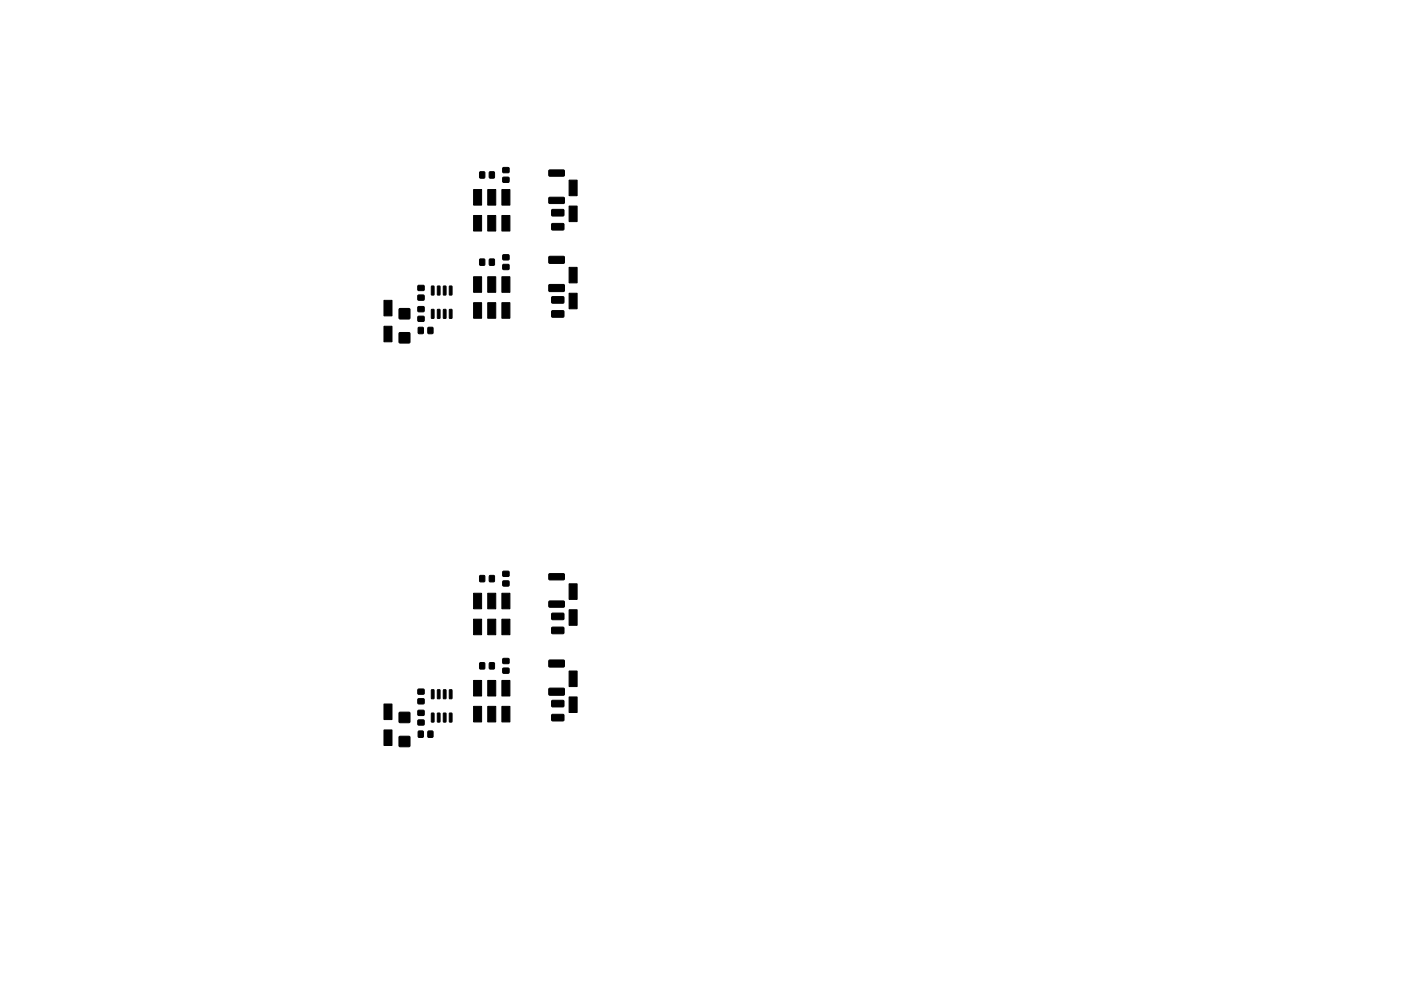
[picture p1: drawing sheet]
<svg xmlns="http://www.w3.org/2000/svg" width="297mm" height="210mm" viewBox="0 0 297 210" stroke-linecap="round" stroke-linejoin="round" font-family="sans-serif">
<g fill="#000" stroke="#000" stroke-width=".21">
<path d="M101.7 36.5h1.1l-.1 1.3-1-.1zM103.8 36.5h1v1.3l-1-.1zM106.6 35.6h1.3v1h-1.2zM106.6 37.6h1.3v1l-1.2 .1zM116.4 36.1h3.1l.2 .2v.9l-.2 .2h-3l-.2-.2zM100.4 58.7h1.7v3.3h-1.7zM100.4 45.7h1.7v3.3h-1.7zM100.4 40.2h1.7v3.3h-1.7zM101.7 55h1.1l-.1 1.3-1-.1zM103.8 55h1v1.3l-1-.1zM103.4 40.2h1.7v3.3h-1.7zM103.4 45.7h1.7v3.3h-1.7z"/>
<path d="M106.6 54.1h1.3v1h-1.2zM106.6 56.1h1.3v1l-1.2 .1zM106.4 40.2h1.7v3.3h-1.7zM106.4 45.7h1.7v3.3h-1.7zM117 47.5l2.5-.1 .1 .2v1.1l-.3 .1h-2.2l-.2-.2zM117 44.5l2.5-.1 .1 .2v1.1l-.3 .1h-2.2l-.2-.2zM116.4 54.4h3.1l.2 .2v1.1l-.3 .2h-2.9l-.2-.2zM116.4 41.9h3.1l.2 .2v.9l-.2 .2h-3l-.2-.2zM120.7 38.2h1.7v3.3h-1.7zM120.7 43.7h1.7v3.3h-1.7zM81.4 69.2h1.7v3.3h-1.7zM81.4 63.7h1.7v3.3h-1.7z"/>
<path d="M84.7 70.6h2.2v2.1h-2.2zM84.7 65.5h2.2v2.1h-2.2zM88.7 69.5h1v1.3l-1-.1zM88.6 67.1h1.3v1l-1.2 .1zM88.6 65.1h1.3v1h-1.2zM88.6 60.6h1.3v1h-1.2zM88.6 62.6h1.3v1l-1.2 .1zM90.8 69.5h1l-.1 1.3-1-.1zM91.5 65.7h.5v1.7l-.1 .2-.5-.2zM91.5 60.7l.5 .1v1.7l-.1 .1-.5-.1zM92.8 65.7h.5v1.7l-.1 .2-.5-.2zM92.8 60.7l.5 .1v1.7l-.1 .1-.5-.1z"/>
<path d="M94 65.7h.6v1.7l-.1 .2-.5-.2zM94 60.7l.6 .1v1.7l-.1 .1-.5-.1zM95.3 65.7h.5v1.7l-.1 .2-.4-.2zM95.3 60.7l.5 .1v1.7l-.1 .1-.4-.1zM100.4 64.2h1.7v3.3h-1.7zM103.4 58.7h1.7v3.3h-1.7zM103.4 64.2h1.7v3.3h-1.7zM106.4 64.2h1.7v3.3h-1.7zM106.4 58.7h1.7v3.3h-1.7zM117 66l2.5-.1 .1 .2v1.1l-.3 .1h-2.2l-.2-.2zM117 63l2.5-.1 .1 .2v1.1l-.3 .1h-2.2l-.2-.2zM116.4 60.4h3.1l.2 .2v1.1l-.2 .2-3-.1-.2-.2z"/>
<path d="M120.7 62.2h1.7v3.3h-1.7zM120.7 56.7h1.7v3.3h-1.7zM100.4 125.9h1.7v3.3h-1.7zM100.4 131.4h1.7v3.3h-1.7zM101.7 122.1l1.1 .1-.1 1.2h-1zM103.8 122.1l1 .1v1.2h-1zM103.4 131.4h1.7v3.3h-1.7zM103.4 125.9h1.7v3.3h-1.7zM106.6 139.7h1.3v1l-1.2 .1zM106.6 123.3h1.3v1h-1.2zM106.6 121.2h1.3v1l-1.2 .1zM106.4 131.4h1.7v3.3h-1.7z"/>
<path d="M106.4 125.9h1.7v3.3h-1.7zM117 130.1h2.5l.1 .2v1.1l-.3 .1h-2.2l-.2-.3zM117 133.1h2.5l.1 .2v1l-.3 .2-2.2-.1-.2-.2zM116.4 127.6l3.1-.1 .2 .2v1l-.2 .1h-3l-.2-.2zM116.4 121.8l3.1-.1 .2 .2v1l-.2 .1h-3l-.2-.2zM120.7 129.4h1.7v3.3h-1.7zM120.7 123.9h1.7v3.3h-1.7zM81.4 149.4h1.7v3.3h-1.7zM81.4 154.9h1.7v3.3h-1.7zM84.7 151.2h2.2v2.1h-2.2zM84.7 156.3h2.2v2.1h-2.2zM88.7 155.1l1 .1v1.2h-1z"/>
<path d="M88.6 148.3h1.3v1h-1.2zM88.6 146.2h1.3v1l-1.2 .1zM88.6 150.7h1.3v1l-1.2 .1zM88.6 152.8h1.3v1h-1.2zM90.8 155.1l1 .1-.1 1.2h-1zM91.5 146.4h.5v1.7l-.1 .2-.5-.2zM91.5 151.3l.5 .1v1.7l-.1 .1-.5-.1zM92.8 146.4h.5v1.7l-.1 .2-.5-.2zM92.8 151.3l.5 .1v1.7l-.1 .1-.5-.1zM94 146.4h.6v1.7l-.1 .2-.5-.2zM94 151.3l.6 .1v1.7l-.1 .1-.5-.1zM95.3 146.4h.5v1.7l-.1 .2-.4-.2z"/>
<path d="M95.3 151.3l.5 .1v1.7l-.1 .1-.4-.1zM100.4 144.4h1.7v3.3h-1.7zM100.4 149.9h1.7v3.3h-1.7zM101.7 140.6l1.1 .1-.1 1.2h-1zM103.8 140.6l1 .1v1.2h-1zM103.4 149.9h1.7v3.3h-1.7zM103.4 144.4h1.7v3.3h-1.7zM106.6 141.8h1.3v1h-1.2zM106.4 144.4h1.7v3.3h-1.7zM106.4 149.9h1.7v3.3h-1.7zM117 148.6h2.5l.1 .2v1.1l-.3 .1h-2.2l-.2-.3zM117 151.6h2.5l.1 .2v1l-.3 .2-2.2-.1-.2-.2z"/>
<path d="M116.4 146.1l3.1-.1 .2 .2v1.2l-.3 .1h-2.9l-.2-.2zM116.4 140.1l3.1-.1 .2 .2v1.2l-.3 .1h-2.9l-.2-.2zM120.7 142.4h1.7v3.3h-1.7zM120.7 147.9h1.7v3.3h-1.7z"/>
</g>
</svg>
